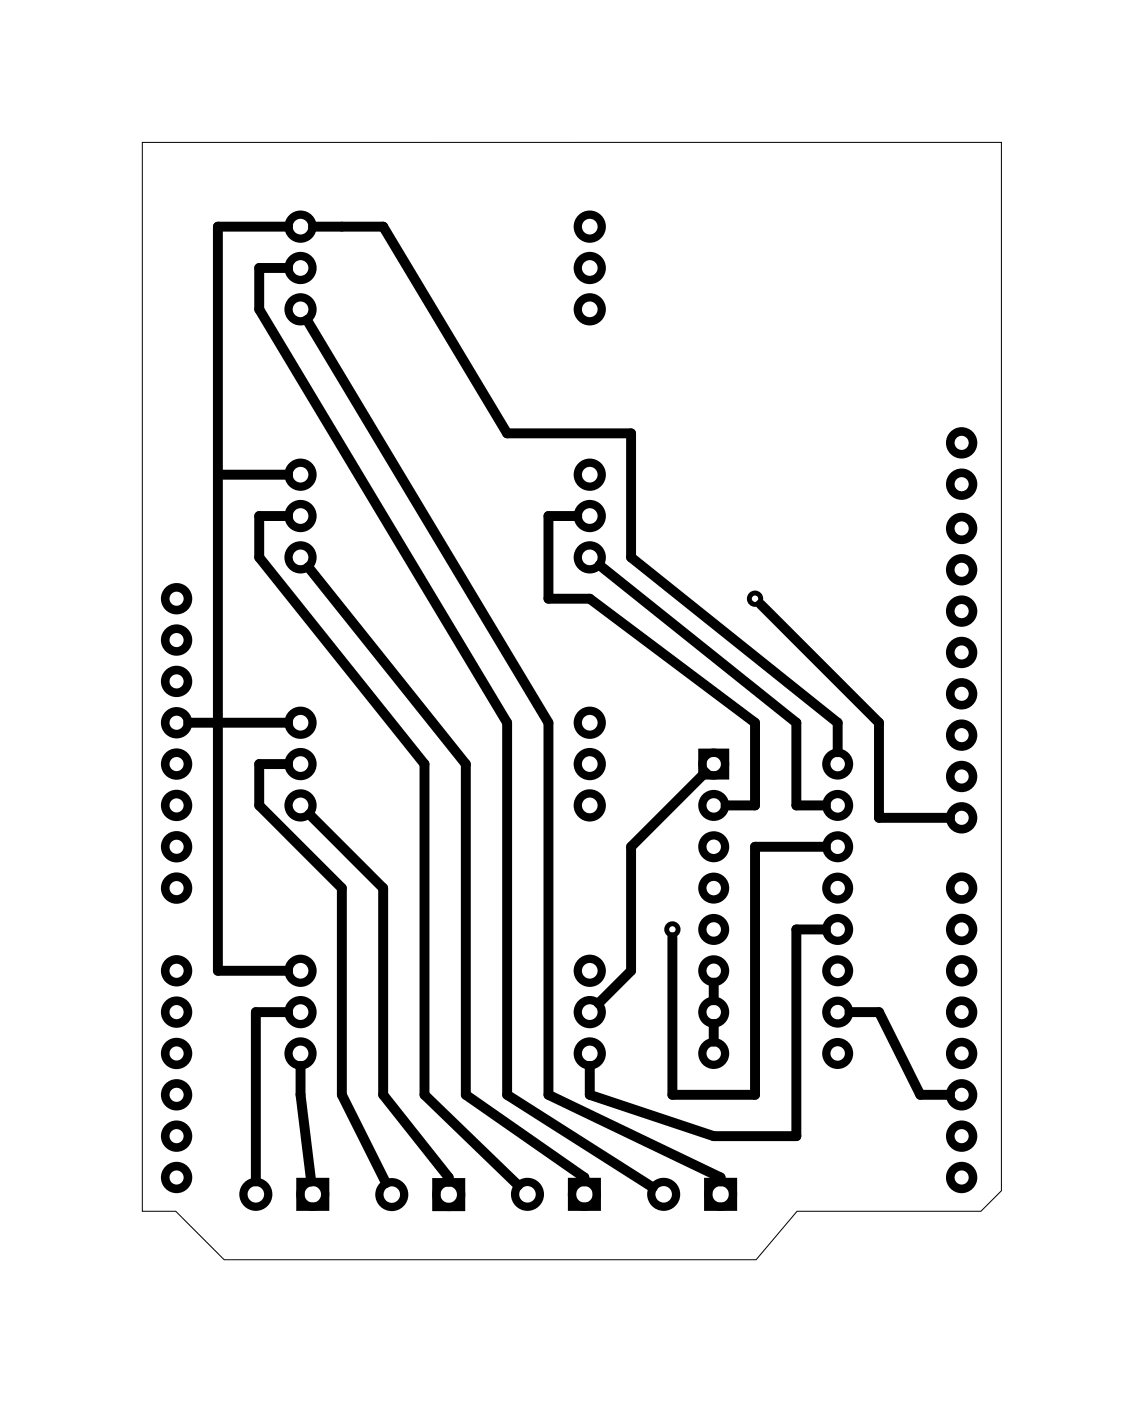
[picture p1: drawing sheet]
<svg xmlns="http://www.w3.org/2000/svg" width="70mm" height="86mm" viewBox="0 0 70 86" stroke-linecap="round" stroke-linejoin="round" font-family="sans-serif">
<path d="M8.7 8.7h52.9v64.5l-1.3 1.2h-11.3l-2.5 3h-32.7l-3-3h-2.1z" fill="none" stroke="#000" stroke-width=".06"/>
<g fill="none" stroke="#000" stroke-width=".53">
<circle cx="10.9" cy="39.3" r=".7"/>
<circle cx="10.9" cy="36.8" r=".7"/>
<circle cx="59.1" cy="27.2" r=".7"/>
<circle cx="59.1" cy="32.5" r=".7"/>
<circle cx="59.1" cy="29.7" r=".7"/>
<circle cx="59.1" cy="35" r=".7"/>
<circle cx="59.1" cy="37.5" r=".7"/>
<circle cx="10.9" cy="46.9" r=".7"/>
<circle cx="10.9" cy="41.9" r=".7"/>
<circle cx="10.9" cy="44.4" r=".7"/>
<circle cx="10.9" cy="52" r=".7"/>
<circle cx="10.9" cy="49.5" r=".7"/>
<circle cx="10.9" cy="54.6" r=".7"/>
<circle cx="10.9" cy="59.6" r=".7"/>
<circle cx="59.1" cy="47.7" r=".7"/>
<circle cx="59.1" cy="40.1" r=".7"/>
<circle cx="59.1" cy="45.2" r=".7"/>
<circle cx="59.1" cy="42.6" r=".7"/>
<circle cx="59.1" cy="59.6" r=".7"/>
<circle cx="59.1" cy="54.6" r=".7"/>
<circle cx="59.1" cy="57.1" r=".7"/>
<circle cx="59.1" cy="50.2" r=".7"/>
<circle cx="10.9" cy="69.8" r=".7"/>
<circle cx="10.9" cy="72.3" r=".7"/>
<circle cx="10.9" cy="64.7" r=".7"/>
<circle cx="10.9" cy="67.3" r=".7"/>
<circle cx="10.9" cy="62.2" r=".7"/>
<circle cx="59.1" cy="69.8" r=".7"/>
<circle cx="59.1" cy="72.3" r=".7"/>
<circle cx="59.1" cy="64.7" r=".7"/>
<circle cx="59.1" cy="67.3" r=".7"/>
<circle cx="59.1" cy="62.2" r=".7"/>
</g>
<g fill="none" stroke="#000" stroke-width=".51">
<path d="M43.2 46.2h1.4v1.4h-1.4zM18.5 72.6h1.5v1.5h-1.5zM26.8 72.6h1.5v1.6h-1.5zM35.2 72.6h1.5v1.5h-1.5zM43.5 72.6h1.6v1.5h-1.6z"/>
<circle cx="18.5" cy="13.9" r=".74"/>
<circle cx="18.5" cy="19" r=".74"/>
<circle cx="18.5" cy="16.5" r=".74"/>
<circle cx="36.3" cy="13.9" r=".74"/>
<circle cx="36.3" cy="19" r=".74"/>
<circle cx="36.3" cy="16.5" r=".74"/>
<circle cx="18.5" cy="29.2" r=".74"/>
<circle cx="18.5" cy="34.2" r=".74"/>
<circle cx="18.5" cy="31.7" r=".74"/>
<circle cx="36.3" cy="29.2" r=".74"/>
<circle cx="36.3" cy="34.2" r=".74"/>
<circle cx="36.3" cy="31.7" r=".74"/>
<circle cx="18.5" cy="44.4" r=".74"/>
<circle cx="18.5" cy="59.6" r=".74"/>
<circle cx="18.5" cy="49.5" r=".74"/>
<circle cx="18.5" cy="46.9" r=".74"/>
<circle cx="36.3" cy="59.6" r=".74"/>
<circle cx="36.3" cy="44.4" r=".74"/>
<circle cx="36.3" cy="49.5" r=".74"/>
<circle cx="36.3" cy="46.9" r=".74"/>
<circle cx="43.9" cy="49.5" r=".7"/>
<circle cx="43.9" cy="52" r=".7"/>
<circle cx="43.9" cy="54.6" r=".7"/>
<circle cx="43.9" cy="57.1" r=".7"/>
<circle cx="43.9" cy="59.6" r=".7"/>
<circle cx="43.9" cy="46.9" r=".7"/>
<circle cx="51.5" cy="59.6" r=".7"/>
<circle cx="51.5" cy="49.5" r=".7"/>
<circle cx="51.5" cy="54.6" r=".7"/>
<circle cx="51.5" cy="52" r=".7"/>
<circle cx="51.5" cy="57.1" r=".7"/>
<circle cx="51.5" cy="46.9" r=".7"/>
<circle cx="15.7" cy="73.4" r=".76"/>
<circle cx="18.5" cy="64.7" r=".74"/>
<circle cx="18.5" cy="62.2" r=".74"/>
<circle cx="19.2" cy="73.4" r=".76"/>
<circle cx="24.1" cy="73.4" r=".76"/>
<circle cx="27.6" cy="73.4" r=".76"/>
<circle cx="32.4" cy="73.4" r=".76"/>
<circle cx="35.9" cy="73.4" r=".76"/>
<circle cx="36.3" cy="64.7" r=".74"/>
<circle cx="36.3" cy="62.2" r=".74"/>
<circle cx="40.8" cy="73.4" r=".76"/>
<circle cx="43.9" cy="64.7" r=".7"/>
<circle cx="43.9" cy="62.2" r=".7"/>
<circle cx="44.3" cy="73.4" r=".76"/>
<circle cx="51.5" cy="64.7" r=".7"/>
<circle cx="51.5" cy="62.2" r=".7"/>
</g>
<g fill="none" stroke="#000" stroke-width=".3">
<circle cx="46.4" cy="36.8" r=".35"/>
<circle cx="41.3" cy="57.1" r=".35"/>
</g>
<g fill="none" stroke="#000" stroke-width=".61">
<path d="M17.7 13.9h-4.3v45.7h4.3M17.7 16.5h-1.8v2.5l15.3 25.4v22.9l8.9 5.7M18.9 19.7l14.8 24.7v22.9l10.6 5v.3M19.2 13.9h4.4l7.6 12.7h7.6v7.6l12.7 10.2v1.8M13.4 29.2h4.3M17.7 31.7h-1.8v2.5l10.2 12.7v20.4l5.8 5.5M19 34.8l9.6 12.1v20.4l7.3 5v.3M35.5 31.7h-1.8v5.1h2.6l10.1 7.6v5.1h-1.8M36.9 34.7l12.1 9.7v5.1h1.8M46.8 37.1l7.2 7.3v5.8h4.4M17.7 44.4h-6.1M17.7 46.9h-1.8v2.6l5.1 5.1v12.7l2.7 5.4"/>
<path d="M19 50l4.6 4.6v12.7l4 5v.3M43.4 47.5l-4.6 4.5v7.6l-2 2M50.8 57.1h-1.8v12.7h-5.1l-7.6-2.5v-1.8M50.8 52h-4.4v15.3h-5.1v-9.7M17.7 62.2h-2v10.4M18.5 65.5v1.8l.6 5.3M43.9 60.4v1.1M43.9 62.9v1.1M52.2 62.2h1.8l2.6 5.1h1.8"/>
</g>
</svg>
